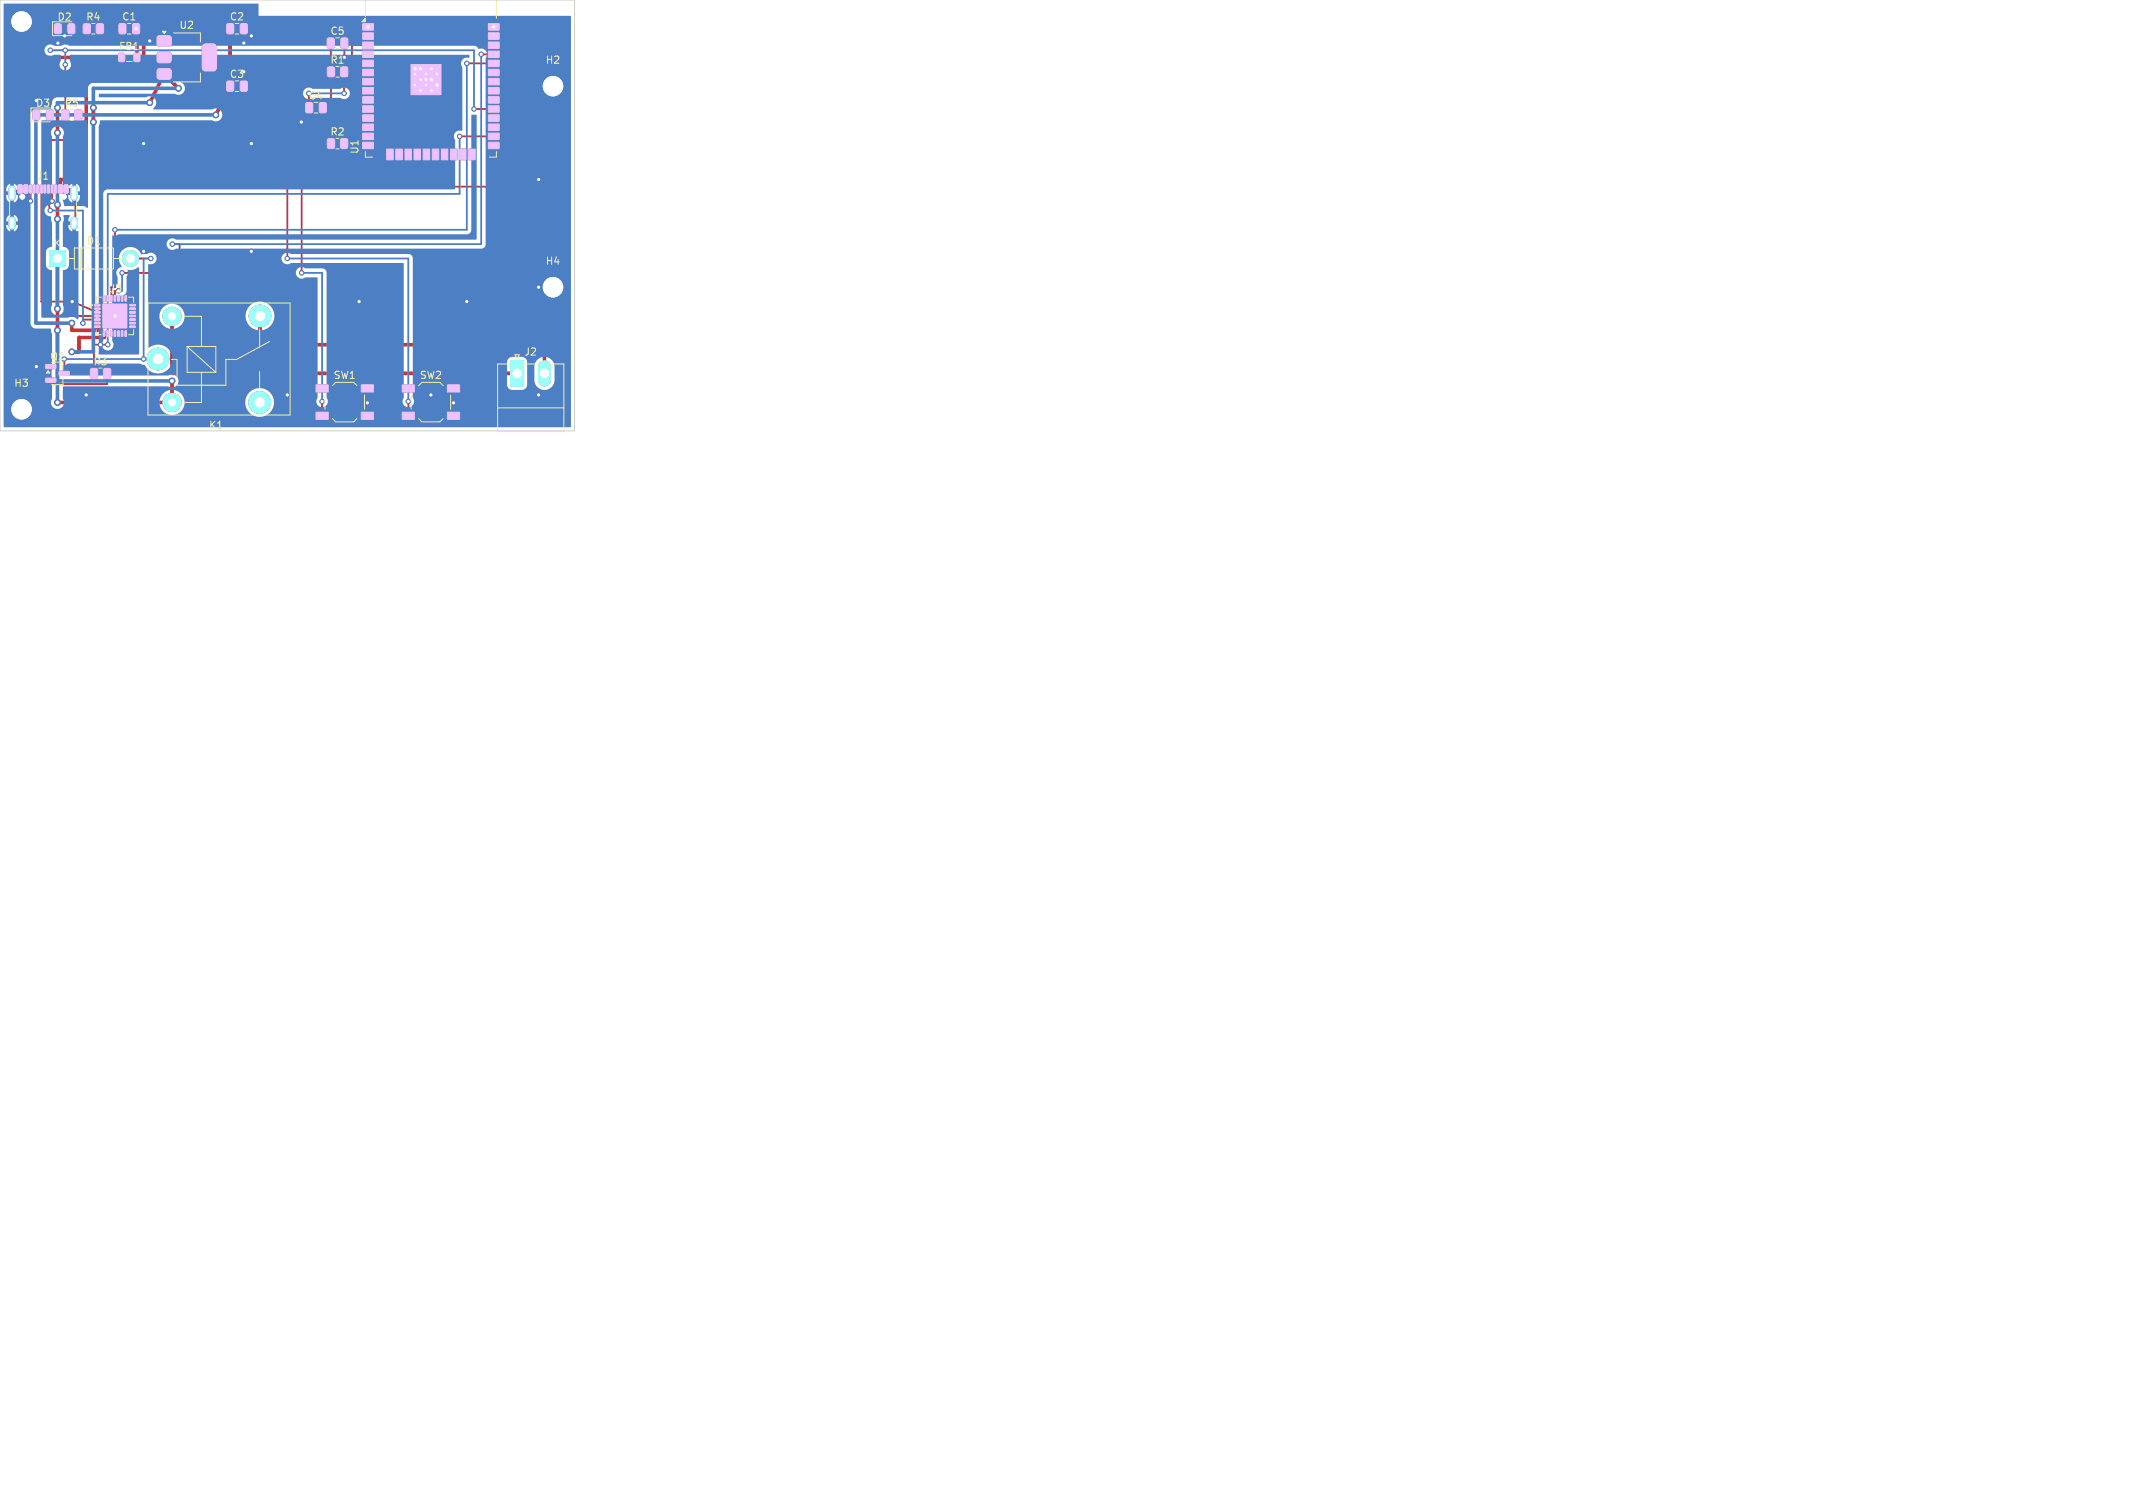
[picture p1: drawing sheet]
<svg xmlns="http://www.w3.org/2000/svg" width="297mm" height="210mm" viewBox="0 0 297 210" stroke-linecap="round" stroke-linejoin="round" font-family="sans-serif">
<defs><g id="words">
<g font-size="1.4" fill="#f2eda1">
<text x="7.9" y="3.1">D2</text>
<text x="11.9" y="3.1">R4</text>
<text x="16.9" y="3">C1</text>
<text x="24.9" y="4.2">U2</text>
<text x="31.9" y="3">C2</text>
<text x="45.9" y="5">C5</text>
<text x="16.5" y="7.2">FB1</text>
<text x="45.9" y="9.1">R1</text>
<text x="75.9" y="9.1">H2</text>
<text x="8.9" y="15.1">R5</text>
<text x="45.9" y="19.1">R2</text>
<text x="50.1" y="21.6" transform="rotate(-90 50.1 21.6)">U1</text>
<text x="5" y="25.2">J1</text>
<text x="7.4" y="34.6">K</text>
<text x="12" y="34.3">D1</text>
<text x="75.9" y="37.1">H4</text>
<text x="6.9" y="50.3">Q1</text>
<text x="12.9" y="51.1">R3</text>
<text x="46.4" y="53">SW1</text>
<text x="58.4" y="53">SW2</text>
<text x="72.9" y="49.7">J2</text>
<text x="1.9" y="54.1">H3</text>
<text x="29" y="59.9">K1</text>
</g>
<g font-size="1.4" fill="#fff">
<text x="31.9" y="11">C3</text>
<text x="4.9" y="15.1">D3</text>
<text x="42.9" y="14">C4</text>
<text x="14.9" y="40.9">U3</text>
</g>
</g></defs>
<g fill="#c83434" stroke="#c83434" stroke-width=".14">
<path d="M6.4 50.8h1.3l.1 .5-.2 .1-1.2-.1-.1-.1z"/>
<path d="M6.4 52.7h1.3l.1 .5-.2 .1-1.2-.1-.1-.1z"/>
<path d="M8.2 51.7h1.4l.1 .5-.2 .1h-1.2l-.1-.1z"/>
<path d="M13.2 42.4h.7v.2h-.7z"/>
<path d="M13.2 42.9h.7v.2h-.7z"/>
<path d="M13.2 43.4h.7v.2h-.7z"/>
<path d="M13.2 43.9h.7v.2h-.7z"/>
<path d="M13.2 44.4h.7v.2h-.7z"/>
<path d="M13.2 44.9h.7v.2h-.7z"/>
<path d="M13.2 45.4h.7v.2h-.7z"/>
<path d="M14.4 46.1h.2v.7h-.2z"/>
<path d="M14.9 46.1h.2v.7h-.2z"/>
<path d="M15.4 46.1h.2v.7h-.2z"/>
<path d="M15.9 46.1h.2v.7h-.2z"/>
<path d="M16.4 46.1h.2v.7h-.2z"/>
<path d="M16.9 46.1h.2v.7h-.2z"/>
<path d="M17.4 46.1h.2v.7h-.2z"/>
<path d="M18.1 45.4h.7v.2h-.7z"/>
<path d="M18.1 44.9h.7v.2h-.7z"/>
<path d="M18.1 44.4h.7v.2h-.7z"/>
<path d="M18.1 43.9h.7v.2h-.7z"/>
<path d="M18.1 43.4h.7v.2h-.7z"/>
<path d="M18.1 42.9h.7v.2h-.7z"/>
<path d="M18.1 42.4h.7v.2h-.7z"/>
<path d="M17.4 41.2h.2v.7h-.2z"/>
<path d="M16.9 41.2h.2v.7h-.2z"/>
<path d="M16.4 41.2h.2v.7h-.2z"/>
<path d="M15.9 41.2h.2v.7h-.2z"/>
<path d="M15.4 41.2h.2v.7h-.2z"/>
<path d="M14.9 41.2h.2v.7h-.2z"/>
<path d="M14.4 41.2h.2v.7h-.2z"/>
<path d="M14.3 42.3h3.4v3.4h-3.4z"/>
<path d="M16.6 7.5l.6-.1 .2 .1v.9l-.2 .2h-.5l-.2-.1z"/>
<path d="M18.7 7.5l.6-.1 .2 .1v.9l-.1 .2h-.6l-.2-.1z"/>
<path d="M31.6 11.3h.7l.2 .1 .1 1.1-.2 .2h-.6l-.2-.1z"/>
<path d="M33.5 11.3h.7l.2 .1v1.1l-.1 .2h-.6l-.2-.1z"/>
<path d="M45.6 9.4l.7-.1 .3 .2v1l-.2 .2h-.6l-.2-.2z"/>
<path d="M47.5 9.4l.7-.1 .2 .2v1l-.1 .2h-.7l-.2-.2z"/>
<path d="M45.6 5.3h.7l.2 .1v1.1l-.1 .2h-.6l-.2-.1z"/>
<path d="M47.5 5.3h.7l.2 .1v1.1l-.1 .2h-.6l-.2-.1z"/>
<path d="M42.6 14.3h.7l.2 .1 .1 1.1-.2 .2h-.6l-.2-.1z"/>
<path d="M44.5 14.3h.7l.2 .1 .1 1.1-.2 .2h-.6l-.2-.1z"/>
<path d="M50.5 3.3h1.5v.9h-1.5z"/>
<path d="M50.5 4.6h1.5v.9h-1.5z"/>
<path d="M50.5 5.8h1.5v.9h-1.5z"/>
<path d="M50.5 7.1h1.5v.9h-1.5z"/>
<path d="M50.5 8.4h1.5v.9h-1.5z"/>
<path d="M50.5 9.7h1.5v.9h-1.5z"/>
<path d="M50.5 10.9h1.5v.9h-1.5z"/>
<path d="M50.5 12.2h1.5v.9h-1.5z"/>
<path d="M50.5 13.5h1.5v.9h-1.5z"/>
<path d="M50.5 14.7h1.5v.9h-1.5z"/>
<path d="M50.5 16h1.5v.9h-1.5z"/>
<path d="M50.5 17.3h1.5v.9h-1.5z"/>
<path d="M50.5 18.5h1.5v.9h-1.5z"/>
<path d="M50.5 19.8h1.5v.9h-1.5z"/>
<path d="M53.8 20.8h.9v1.5h-.9z"/>
<path d="M55.1 20.8h.9v1.5h-.9z"/>
<path d="M56.4 20.8h.9v1.5h-.9z"/>
<path d="M57.6 20.8h1v1.5h-1z"/>
<path d="M58.9 20.8h.9v1.5h-.9z"/>
<path d="M60.2 20.8h.9v1.5h-.9z"/>
<path d="M61.5 20.8h.9v1.5h-.9z"/>
<path d="M62.7 20.8h.9v1.5h-.9z"/>
<path d="M64 20.8h.9v1.5h-.9z"/>
<path d="M65.3 20.8h.9v1.5h-.9z"/>
<path d="M68 19.8h1.5v.9h-1.5z"/>
<path d="M68 18.5h1.5v.9h-1.5z"/>
<path d="M68 17.3h1.5v.9h-1.5z"/>
<path d="M68 16h1.5v.9h-1.5z"/>
<path d="M68 14.7h1.5v.9h-1.5z"/>
<path d="M68 13.5h1.5v.9h-1.5z"/>
<path d="M68 12.2h1.5v.9h-1.5z"/>
<path d="M68 10.9h1.5v.9h-1.5z"/>
<path d="M68 9.7h1.5v.9h-1.5z"/>
<path d="M68 8.4h1.5v.9h-1.5z"/>
<path d="M68 7.1h1.5v.9h-1.5z"/>
<path d="M68 5.8h1.5v.9h-1.5z"/>
<path d="M68 4.6h1.5v.9h-1.5z"/>
<path d="M68 3.3h1.5v.9h-1.5z"/>
<path d="M57.3 9h1v1.1h-1z"/>
<path d="M57.3 10.6h1v1h-1z"/>
<path d="M57.3 12.1h1v1h-1z"/>
<path d="M58.8 9h1v1.1h-1z"/>
<path d="M58.8 10.6h1v1h-1z"/>
<path d="M57.2 9h4.2v4.2h-4.2z"/>
<path d="M58.8 12.1h1v1h-1z"/>
<path d="M60.3 9h1.1v1.1h-1.1z"/>
<path d="M60.3 10.6h1.1v1h-1.1z"/>
<path d="M60.3 12.1h1.1v1h-1.1z"/>
<path d="M12.6 51.4l.7-.1 .3 .2v1l-.2 .2h-.6l-.2-.2z"/>
<path d="M14.5 51.4l.7-.1 .2 .2v1l-.1 .2h-.7l-.2-.2z"/>
<path d="M7 35l.2-.1 1.8 .1 .1 1.9-.1 .1-.2 .1-1.8-.1-.1-1.8z"/>
<path d="M7.6 3.4l.7-.1 .2 .2 .1 1-.2 .2h-.6l-.2-.2z"/>
<path d="M9.5 3.4l.7-.1 .2 .2v1l-.1 .2h-.6l-.2-.2z"/>
<path d="M71.2 50.3l1.4-.1 .3 .2v3.2l-.2 .2h-1.4l-.2-.2v-3.1z"/>
<path d="M4.6 15.4l.7-.1 .2 .2v1l-.1 .2h-.6l-.2-.2z"/>
<path d="M6.5 15.4l.7-.1 .2 .2v1l-.1 .2h-.6l-.2-.2z"/>
<path d="M16.6 3.3h.7l.2 .1v1.1l-.1 .2h-.6l-.2-.1z"/>
<path d="M18.5 3.3h.7l.2 .1 .1 1.1-.2 .2h-.6l-.2-.1z"/>
<path d="M44 53.6h1.7v1h-1.7z"/>
<path d="M50.3 53.6h1.7v1h-1.7z"/>
<path d="M44 57.4h1.7v1h-1.7z"/>
<path d="M50.3 57.4h1.7v1h-1.7z"/>
<path d="M8.6 15.4l.7-.1 .3 .2v1l-.2 .2h-.6l-.2-.2z"/>
<path d="M10.5 15.4l.7-.1 .2 .2v1l-.1 .2h-.6l-.3-.2z"/>
<path d="M45.6 19.4l.7-.1 .3 .2v1l-.2 .2h-.6l-.2-.2z"/>
<path d="M47.5 19.4l.7-.1 .2 .2v1l-.1 .2h-.7l-.2-.2z"/>
<path d="M2.5 25.8l.5-.1 .1 .1v.9l-.1 .2-.5-.1z"/>
<path d="M3.3 25.8l.4-.1 .2 .1v.9l-.1 .2-.5-.1z"/>
<path d="M4.6 25.8h.3l-.1 1.1-.2-.1z"/>
<path d="M5.6 25.8h.3l-.1 1.1-.2-.1z"/>
<path d="M6.1 25.8h.3l-.1 1.1-.2-.1z"/>
<path d="M7.1 25.8h.3l-.1 1.1-.2-.1z"/>
<path d="M8.1 25.8l.5-.1 .1 .1v.9l-.1 .2-.5-.1z"/>
<path d="M8.9 25.8l.4-.1 .2 .1v.9l-.1 .2-.5-.1z"/>
<path d="M7.6 25.8h.3l-.1 1.1-.2-.1z"/>
<path d="M6.6 25.8h.3l-.1 1.1-.2-.1z"/>
<path d="M5.1 25.8h.3l-.1 1.1-.2-.1z"/>
<path d="M4.1 25.8h.3l-.1 1.1-.2-.1z"/>
<path d="M21.9 5.1l.3-.1h1.5l.1 .3v1l-.3 .2-1.5-.1-.2-.3z"/>
<path d="M22 7.3h.2h1.5l.1 .3v1l-.3 .2-1.5-.1-.2-.3 .1-.9z"/>
<path d="M28.3 6.2l.2-.1h1.1l.3 .1 .2 .2 .1 3-.1 .2-.2 .2-1.4 .1-.3-.3-.1-3z"/>
<path d="M21.9 9.7l.3-.1h1.5l.1 .3v1l-.3 .2-1.5-.1-.2-.3z"/>
<path d="M56 53.6h1.7v1h-1.7z"/>
<path d="M62.3 53.6h1.7v1h-1.7z"/>
<path d="M56 57.4h1.7v1h-1.7z"/>
<path d="M62.3 57.4h1.7v1h-1.7z"/>
<path d="M11.6 3.4l.7-.1 .3 .2v1l-.2 .2h-.6l-.2-.2z"/>
<path d="M13.5 3.4l.7-.1 .2 .2v1l-.1 .2h-.7l-.2-.2z"/>
<path d="M31.6 3.3h.7l.2 .1 .1 1.1-.2 .2h-.6l-.2-.1z"/>
<path d="M33.5 3.3h.7l.2 .1v1.1l-.1 .2h-.6l-.2-.1z"/>
<circle cx="57.8" cy="10.3" r=".3"/>
<circle cx="57.8" cy="11.9" r=".3"/>
<circle cx="58.6" cy="9.6" r=".3"/>
<circle cx="58.6" cy="11.1" r=".3"/>
<circle cx="58.6" cy="12.6" r=".3"/>
<circle cx="59.3" cy="10.3" r=".3"/>
<circle cx="59.3" cy="11.9" r=".3"/>
<circle cx="60.1" cy="9.6" r=".3"/>
<circle cx="60.1" cy="11.1" r=".3"/>
<circle cx="60.1" cy="12.6" r=".3"/>
<circle cx="60.8" cy="10.3" r=".3"/>
<circle cx="60.8" cy="11.9" r=".3"/>
<circle cx="22" cy="50" r="1.5"/>
<circle cx="24" cy="56" r="1.25"/>
<circle cx="36.1" cy="56" r="1.5"/>
<circle cx="36.2" cy="44" r="1.5"/>
<circle cx="23.9" cy="44" r="1.25"/>
<circle cx="18.2" cy="36" r="1.1"/>
<circle cx="8.1" cy="6" r=".3"/>
<circle cx="65" cy="42" r=".3"/>
<circle cx="51.3" cy="3.8" r=".3"/>
<circle cx="35" cy="20" r=".3"/>
<circle cx="75" cy="25" r=".3"/>
<circle cx="35" cy="35" r=".3"/>
<circle cx="41.9" cy="17" r=".3"/>
<circle cx="59.3" cy="11.1" r=".3"/>
<circle cx="20" cy="35" r=".3"/>
<circle cx="40" cy="55" r=".3"/>
<circle cx="4.2" cy="28" r=".3"/>
<circle cx="16" cy="44" r=".3"/>
<circle cx="10" cy="42" r=".3"/>
<circle cx="75" cy="55" r=".3"/>
<circle cx="63.2" cy="56.1" r=".3"/>
<circle cx="47.9" cy="8" r=".3"/>
<circle cx="60" cy="55" r=".3"/>
<circle cx="20.8" cy="5.7" r=".3"/>
<circle cx="68.7" cy="3.8" r=".3"/>
<circle cx="51.2" cy="56.1" r=".3"/>
<circle cx="57.8" cy="9.6" r=".3"/>
<circle cx="35" cy="5" r=".3"/>
<circle cx="75" cy="40" r=".3"/>
<circle cx="33.9" cy="6" r=".3"/>
<circle cx="50" cy="42" r=".3"/>
<circle cx="20" cy="20" r=".3"/>
<circle cx="5.1" cy="51" r=".3"/>
<circle cx="33.9" cy="10" r=".3"/>
<circle cx="9" cy="5" r=".3"/>
<circle cx="18.9" cy="4" r=".3"/>
<circle cx="7.2" cy="28" r=".3"/>
<circle cx="10.5" cy="31" r=".3"/>
<circle cx="12" cy="55" r=".3"/>
<circle cx="24.9" cy="12.3" r=".4"/>
<circle cx="8" cy="28.5" r=".4"/>
<circle cx="20.9" cy="14.3" r=".4"/>
<circle cx="8" cy="43" r=".4"/>
<circle cx="24" cy="53" r=".4"/>
<circle cx="8" cy="36" r=".4"/>
<circle cx="8" cy="18.5" r=".4"/>
<circle cx="13" cy="15" r=".4"/>
<circle cx="13" cy="17" r=".4"/>
<circle cx="8" cy="56" r=".4"/>
<circle cx="8" cy="46" r=".4"/>
<circle cx="8" cy="15" r=".4"/>
<circle cx="8" cy="30.5" r=".4"/>
<circle cx="10" cy="49" r=".4"/>
<circle cx="30" cy="16" r=".4"/>
<circle cx="10" cy="45" r=".4"/>
<circle cx="11.5" cy="45" r=".3"/>
<circle cx="7" cy="29.3" r=".3"/>
<circle cx="67" cy="7.6" r=".3"/>
<circle cx="24" cy="34" r=".3"/>
<circle cx="17" cy="38" r=".3"/>
<circle cx="65" cy="8.8" r=".3"/>
<circle cx="16" cy="32" r=".3"/>
<circle cx="56.9" cy="55.9" r=".3"/>
<circle cx="47.9" cy="13" r=".3"/>
<circle cx="40" cy="36" r=".3"/>
<circle cx="42" cy="38" r=".3"/>
<circle cx="44.9" cy="55.9" r=".3"/>
<circle cx="15" cy="48" r=".3"/>
<circle cx="14" cy="48" r=".3"/>
<circle cx="64" cy="19" r=".3"/>
<circle cx="9.1" cy="9" r=".3"/>
<circle cx="7" cy="7" r=".3"/>
<circle cx="9.1" cy="7" r=".3"/>
<circle cx="66" cy="15.2" r=".3"/>
<circle cx="22" cy="50" r=".3"/>
<circle cx="8.9" cy="50" r=".3"/>
<circle cx="20" cy="50" r=".3"/>
<circle cx="21" cy="36" r=".3"/>
</g>
<path d="M75.8 51.1v1.8" fill="none" stroke="#c83434" stroke-width="1.8"/>
<path d="M1.7 26.3v1.1M1.7 30.7v.8M10.3 26.3v1.1M10.3 30.7v.8" fill="none" stroke="#c83434" stroke-width="1"/>
<g fill="none" stroke="#c83434" stroke-width=".25">
<path d="M5.1 14v2M6.9 16v3.5h4v-3.5M7 7h2.1M8.1 4v2M9.1 9v7M9.9 4h2.2M20.8 5.7h2.1M33.9 4v2M33.9 10v2M43 13v2M43 15h-3v21M44.9 15l-3 2"/>
<path d="M46.1 6v14M48 6v2M51.3 6.3h-2.3v3.7h-1.1v3M64 19h4.8M65 8.8h3.8M66 15.2h2.8M67 7.6h1.8M2.8 26.3l-1.1 .6M4.3 26.3v1.7M5.7 26.3v15.7h3.3v2h4.5M6.2 26.3l.8 3M7.3 26.3v1.7"/>
<path d="M10.3 26.9l-1.1-.6h1.3v4.7M16 32v8M18.2 36h2.8M24 34h1v4h-8M68.8 20.3h1.2v5.7h-22v-6h-.1v2h-5.9v16M5.1 51.1h2M8.9 50v2M10 42l3.5 1.5h2.5v.5M13.5 44.5h-2v.5M14.9 52v1.5h-7.8v-.5M15 48h-1.9v4M15.5 40v1.6"/>
<path d="M16 40.5v1.1M20 50h2M44.8 54.1h6.3M44.8 55.9v2h6.3M56.9 54.1h6.2M56.9 55.9v2h6.2"/>
</g>
<g fill="none" stroke="#c83434" stroke-width=".5">
<path d="M8 15v3.5M12 8v17h-3.6v1.3M13 15v2M13.9 4v-2h18.1v10l-2 4M16.9 8h-13.3v18.3M17.1 6v-3.2h2.9v7.5h2.9M19.1 6v2M22.9 10.3l-2.1 4M22.9 10.3l2 2M22.9 8h9.1M32 2.8h14.1v3.2M46.1 4.8h5.2v.2"/>
<path d="M8 28.5v2M8 43v3M10 45v1h3.5v-1M14.5 46.5v.5h-3.5v2h-1M23.9 53.1v3h-15.9M23.9 44.1v7.9h48.1M36.2 44v4h39.6v4M51.1 54.1v2M63.1 54.1v2"/>
</g>
<g fill="#4d7fc4" stroke="#4d7fc4" stroke-width=".14">
<path d="M7 35l.2-.1 1.8 .1 .1 1.9-.1 .1-.2 .1-1.8-.1-.1-1.8z"/>
<path d="M71.2 50.3l1.4-.1 .3 .2v3.2l-.2 .2h-1.4l-.2-.2v-3.1z"/>
<circle cx="57.8" cy="10.3" r=".3"/>
<circle cx="57.8" cy="11.9" r=".3"/>
<circle cx="58.6" cy="9.6" r=".3"/>
<circle cx="58.6" cy="11.1" r=".3"/>
<circle cx="58.6" cy="12.6" r=".3"/>
<circle cx="59.3" cy="10.3" r=".3"/>
<circle cx="59.3" cy="11.9" r=".3"/>
<circle cx="60.1" cy="9.6" r=".3"/>
<circle cx="60.1" cy="11.1" r=".3"/>
<circle cx="60.1" cy="12.6" r=".3"/>
<circle cx="60.8" cy="10.3" r=".3"/>
<circle cx="60.8" cy="11.9" r=".3"/>
<circle cx="22" cy="50" r="1.5"/>
<circle cx="24" cy="56" r="1.25"/>
<circle cx="36.1" cy="56" r="1.5"/>
<circle cx="36.2" cy="44" r="1.5"/>
<circle cx="23.9" cy="44" r="1.25"/>
<circle cx="18.2" cy="36" r="1.1"/>
<circle cx="8.1" cy="6" r=".3"/>
<circle cx="65" cy="42" r=".3"/>
<circle cx="51.3" cy="3.8" r=".3"/>
<circle cx="35" cy="20" r=".3"/>
<circle cx="75" cy="25" r=".3"/>
<circle cx="35" cy="35" r=".3"/>
<circle cx="41.9" cy="17" r=".3"/>
<circle cx="59.3" cy="11.1" r=".3"/>
<circle cx="20" cy="35" r=".3"/>
<circle cx="40" cy="55" r=".3"/>
<circle cx="4.2" cy="28" r=".3"/>
<circle cx="16" cy="44" r=".3"/>
<circle cx="10" cy="42" r=".3"/>
<circle cx="75" cy="55" r=".3"/>
<circle cx="63.2" cy="56.1" r=".3"/>
<circle cx="47.9" cy="8" r=".3"/>
<circle cx="60" cy="55" r=".3"/>
<circle cx="20.8" cy="5.7" r=".3"/>
<circle cx="68.7" cy="3.8" r=".3"/>
<circle cx="51.2" cy="56.1" r=".3"/>
<circle cx="57.8" cy="9.6" r=".3"/>
<circle cx="35" cy="5" r=".3"/>
<circle cx="75" cy="40" r=".3"/>
<circle cx="33.9" cy="6" r=".3"/>
<circle cx="50" cy="42" r=".3"/>
<circle cx="20" cy="20" r=".3"/>
<circle cx="5.1" cy="51" r=".3"/>
<circle cx="33.9" cy="10" r=".3"/>
<circle cx="9" cy="5" r=".3"/>
<circle cx="18.9" cy="4" r=".3"/>
<circle cx="7.2" cy="28" r=".3"/>
<circle cx="10.5" cy="31" r=".3"/>
<circle cx="12" cy="55" r=".3"/>
<circle cx="24.9" cy="12.3" r=".4"/>
<circle cx="8" cy="28.5" r=".4"/>
<circle cx="20.9" cy="14.3" r=".4"/>
<circle cx="8" cy="43" r=".4"/>
<circle cx="24" cy="53" r=".4"/>
<circle cx="8" cy="36" r=".4"/>
<circle cx="8" cy="18.5" r=".4"/>
<circle cx="13" cy="15" r=".4"/>
<circle cx="13" cy="17" r=".4"/>
<circle cx="8" cy="56" r=".4"/>
<circle cx="8" cy="46" r=".4"/>
<circle cx="8" cy="15" r=".4"/>
<circle cx="8" cy="30.5" r=".4"/>
<circle cx="10" cy="49" r=".4"/>
<circle cx="30" cy="16" r=".4"/>
<circle cx="10" cy="45" r=".4"/>
<circle cx="11.5" cy="45" r=".3"/>
<circle cx="7" cy="29.3" r=".3"/>
<circle cx="67" cy="7.6" r=".3"/>
<circle cx="24" cy="34" r=".3"/>
<circle cx="17" cy="38" r=".3"/>
<circle cx="65" cy="8.8" r=".3"/>
<circle cx="16" cy="32" r=".3"/>
<circle cx="56.9" cy="55.9" r=".3"/>
<circle cx="47.9" cy="13" r=".3"/>
<circle cx="40" cy="36" r=".3"/>
<circle cx="42" cy="38" r=".3"/>
<circle cx="44.9" cy="55.9" r=".3"/>
<circle cx="15" cy="48" r=".3"/>
<circle cx="14" cy="48" r=".3"/>
<circle cx="64" cy="19" r=".3"/>
<circle cx="9.1" cy="9" r=".3"/>
<circle cx="7" cy="7" r=".3"/>
<circle cx="9.1" cy="7" r=".3"/>
<circle cx="66" cy="15.2" r=".3"/>
<circle cx="22" cy="50" r=".3"/>
<circle cx="8.9" cy="50" r=".3"/>
<circle cx="20" cy="50" r=".3"/>
<circle cx="21" cy="36" r=".3"/>
</g>
<path d="M75.8 51.1v1.8" fill="none" stroke="#4d7fc4" stroke-width="1.8"/>
<path d="M1.7 26.3v1.1M1.7 30.7v.8M10.3 26.3v1.1M10.3 30.7v.8" fill="none" stroke="#4d7fc4" stroke-width="1"/>
<path d="M8 18.5v10M13 17v32h-3M20.8 14.3h-12.8v.7M24.9 12.3h-11.9v2.7M30 16h-25v29h5M8 30.5v12.5M8 46v10.1M8 53.1h15.9" fill="none" stroke="#4d7fc4" stroke-width=".5"/>
<path d="M7 7h59v8.2M9.1 7v2M43 13h4.9M64 19v8h-49v21M65 8.8v23.2h-49M67 7.6v26.4h-43M7 29.3h4.5v15.7M17 38v2.5M21 36h-1v14M40 36h16.9v19.9M42 38h2.8v17.9M8.9 50h13.1" fill="none" stroke="#4d7fc4" stroke-width=".25"/>
<g fill="#4d7fc4">
<path d="M5.8 16.8h6.2h.1l.1 .7v11.4l-.1 .1-.5-.3h-2.6l-.2-.7v-1.7h.7v.3h.5v.5h-.5v.4l.2 .5 .4 .2v-.6a.3 .3 0 0 0 .5 0v.6l.4-.4 .1-.7h-.5v-.5h.5v-.3l-.2-.5-.3-.2v.6a.3 .3 0 0 0-.5 0v-.6l-.4 .2-.2 .5h-.7v-7.3a.92 .92 0 0 0-.8-1.4 .92 .92 0 0 0-.8 1.4v9l-.1 .5a.84 .84 0 0 0-.9 .8 .84 .84 0 0 0 .9 .8l.1 .9v3.3v.1a.77 .77 0 0 0-.8 .7v1.8a.89 .89 0 0 0 .8 .8v4.8a.92 .92 0 0 0 .8 1.4 .92 .92 0 0 0 .8-1.4v-4.8v-.1a.77 .77 0 0 0 .8-.7v-1.8a.95 .95 0 0 0-.8-.8v-3.3a1.28 1.28 0 0 0 0-1l.8-.1a.31 .31 0 0 1 0 .5l-.1 .4h.5v.5h-.5l.1 .4 .1 .3 .4 .2v-.6a.3 .3 0 0 0 .5 0v.6l.2-.1 .1 .2v12.1v.1l-.2-.1a.94 .94 0 0 0-1.2-.2h-3.6l-.1-.1z"/>
<path d="M.5 .6l35.4-.1 .1 .1v1.6h43.4l.1 .1v57.1l-.1 .1h-78.8l-.1-.1v-14.3h3.7l.2 .4 .4 .2 2.3 .1 .1 .7v9a.91 .91 0 0 0 .6 1.4 .91 .91 0 0 0 1.1-1h13.3v.3a1.75 1.75 0 0 0 1.9 1.6 1.75 1.75 0 0 0 1.6-1.9h8.4v.3a2 2 0 0 0 3.1 1.6 2 2 0 0 0 0-3.5 2 2 0 0 0-3.1 1.6h-8.4v-.2a1.75 1.75 0 0 0-1.9-1.4 1.75 1.75 0 0 0-1.6 1.6h-13.3l-.1-.4v-1.6l.1-.1h14.6a.91 .91 0 0 0 1.4-.8 .91 .91 0 0 0-1.5-.7h-14.5l-.1-.1v-1.3l.7-.3h10l.7 .2a2.01 2.01 0 0 0 2.8 1 2.01 2.01 0 0 0 .7-2.9 2.01 2.01 0 0 0-2.9-.5l-.2-.1v-4.4h1.6v.3a1.75 1.75 0 0 0 1.9 1.6 1.75 1.75 0 0 0 1.6-1.9h8.5v.2a2 2 0 0 0 3 1.6 2 2 0 0 0 0-3.4 2 2 0 0 0-3 1.6h-8.5v-.1a1.75 1.75 0 0 0-1.8-1.5 1.75 1.75 0 0 0-1.7 1.6h-1.6v-6h20.6v.2a.83 .83 0 0 0 1.3 .5h1.6l.1 .1v16.7a.81 .81 0 0 0 .1 1.1 .81 .81 0 0 0 1.1 0 .81 .81 0 0 0 .1-1.1v-17.5l-.2-.3-.4-.2h-2.4a.8 .8 0 0 0-1.3 .5h-20.6l.1-1.1a.84 .84 0 0 0 1.1-.9h17.4v.2a.83 .83 0 0 0 1.3 .5h15.6l.1 .1v18.7a.81 .81 0 0 0 .1 1.1 .81 .81 0 0 0 1.1 0 .81 .81 0 0 0 .1-1.1v-5h13.1v3.2l.3 .5 .4 .2h1.4l.5-.3 .2-.4v-2.6h1v2a1.41 1.41 0 0 0 1.4 1.3 1.41 1.41 0 0 0 1.4-1.3v-2.2a1.41 1.41 0 0 0-1.5-1.1 1.41 1.41 0 0 0-1.3 1.3h-1v-.6a.74 .74 0 0 0-.7-.7l-1.7 .1-.2 .2-.2 .4h-13.1v-14.5l-.3-.4-.3-.1h-16.4a.83 .83 0 0 0-1.3 .5h-17.4v-.1a.83 .83 0 0 0-1.3-.4h-.8a1.64 1.64 0 0 0-2.4-.8 1.64 1.64 0 0 0-.4 2.5v.1a.83 .83 0 0 0-.5 1.3v1.2l-.7 .4-.1-.1v-7.1l.1-.1h.4l.4-.2h48.6h.2l.2-.2 .1-.3v-16l.2-.1h.6v17.3l-.1 .1h-41.8a.81 .81 0 0 0-1.1 .1 .81 .81 0 0 0 0 1.1 .81 .81 0 0 0 1.1 0h42.6h.2l.3-.3v-.2v-26.1a.85 .85 0 0 0 0-1 .85 .85 0 0 0-1-.2l-.2-.3-.3-.1h-56.5a.91 .91 0 0 0-1.1 0h-1a.81 .81 0 0 0-1.1 .1 .81 .81 0 0 0 0 1.1 .81 .81 0 0 0 1.1 0h.9v.9a.81 .81 0 0 0 .2 1.1 .81 .81 0 0 0 1.1 0 .81 .81 0 0 0 0-1.1v-.8l.1-.1h55.5l.1 .1v.2l-.2 .2a.82 .82 0 0 0-.9 .3 .82 .82 0 0 0 .1 1v8.7l-.2 .1a.82 .82 0 0 0-.9 .4 .82 .82 0 0 0 .1 .9v6.8l-.1 .1h-48.4h-.2l-.2 .2-.1 .3v20.6a.81 .81 0 0 0 .1 1.1 .81 .81 0 0 0 1.1 0 .81 .81 0 0 0 0-1.1v-6.5l.1-.1 .2 .1a.99 .99 0 0 0 1.3 .1l.3-.2 .1-.3v-2.1l.2-.3v-.5v-.1a2.3 2.3 0 0 0 1.5-.4l.1 12.1-5.6 .1v-31.9l.1-.7h.1h15.5a.92 .92 0 0 0 1.5-.8 .92 .92 0 0 0-1.5-.8h-8l-.2-.1a.93 .93 0 0 0 .3-1.3 .93 .93 0 0 0-1.3-.3h-6.4h-.1v-.3l.1-.1h10.5a.89 .89 0 0 0 1.1-.2h16.7v.2a.83 .83 0 0 0 1.3 .5h3.9a.81 .81 0 0 0 1.1-.1 .81 .81 0 0 0 0-1.1 .81 .81 0 0 0-1.1 0h-3.9a.8 .8 0 0 0-1.3 .5h-16.7a.91 .91 0 0 0 0-1.2 .91 .91 0 0 0-1.2-.2h-11.4l-.4 .2-.2 .4-.1 1.4-4.4 .1a.98 .98 0 0 0-.6 1l-.1 .6-2.3 .1-.4 .2-.2 .4v29.2h-3.7v-14.5h.4v.2h.5v.5h-.5v.3l.2 .4 .3 .2v-.6a.3 .3 0 0 0 .5 0v.6l.5-.3 .1-.6h-.5v-.5h.5v-.2l-.2-.4-.4-.3v.6a.3 .3 0 0 0-.5 0v-.6l-.3 .3-.2 .4h-.4v-4.3h.4v.3h.5v.5h-.5v.4l.2 .5 .3 .2v-.6a.3 .3 0 0 0 .5 0v.6l.5-.4 .1-.7h-.5v-.5h.5v-.3l-.2-.5-.4-.2v.6a.3 .3 0 0 0-.5 0v-.6l-.3 .2-.2 .5h-.4z"/>
</g>
<g fill="#efc1ff" stroke="#efc1ff" stroke-width=".14">
<path d="M6.4 50.8h1.3l.1 .5-.2 .1-1.2-.1-.1-.1z"/>
<path d="M6.4 52.7h1.3l.1 .5-.2 .1-1.2-.1-.1-.1z"/>
<path d="M8.2 51.7h1.4l.1 .5-.2 .1h-1.2l-.1-.1z"/>
<path d="M13.2 42.4h.7v.2h-.7z"/>
<path d="M13.2 42.9h.7v.2h-.7z"/>
<path d="M13.2 43.4h.7v.2h-.7z"/>
<path d="M13.2 43.9h.7v.2h-.7z"/>
<path d="M13.2 44.4h.7v.2h-.7z"/>
<path d="M13.2 44.9h.7v.2h-.7z"/>
<path d="M13.2 45.4h.7v.2h-.7z"/>
<path d="M14.4 46.1h.2v.7h-.2z"/>
<path d="M14.9 46.1h.2v.7h-.2z"/>
<path d="M15.4 46.1h.2v.7h-.2z"/>
<path d="M15.9 46.1h.2v.7h-.2z"/>
<path d="M16.4 46.1h.2v.7h-.2z"/>
<path d="M16.9 46.1h.2v.7h-.2z"/>
<path d="M17.4 46.1h.2v.7h-.2z"/>
<path d="M18.1 45.4h.7v.2h-.7z"/>
<path d="M18.1 44.9h.7v.2h-.7z"/>
<path d="M18.1 44.4h.7v.2h-.7z"/>
<path d="M18.1 43.9h.7v.2h-.7z"/>
<path d="M18.1 43.4h.7v.2h-.7z"/>
<path d="M18.1 42.9h.7v.2h-.7z"/>
<path d="M18.1 42.4h.7v.2h-.7z"/>
<path d="M17.4 41.2h.2v.7h-.2z"/>
<path d="M16.9 41.2h.2v.7h-.2z"/>
<path d="M16.4 41.2h.2v.7h-.2z"/>
<path d="M15.9 41.2h.2v.7h-.2z"/>
<path d="M15.4 41.2h.2v.7h-.2z"/>
<path d="M14.9 41.2h.2v.7h-.2z"/>
<path d="M14.4 41.2h.2v.7h-.2z"/>
<path d="M14.3 42.3h3.4v3.4h-3.4z"/>
<path d="M16.6 7.5l.6-.1 .2 .1v.9l-.2 .2h-.5l-.2-.1z"/>
<path d="M18.7 7.5l.6-.1 .2 .1v.9l-.1 .2h-.6l-.2-.1z"/>
<path d="M31.6 11.3h.7l.2 .1 .1 1.1-.2 .2h-.6l-.2-.1z"/>
<path d="M33.5 11.3h.7l.2 .1v1.1l-.1 .2h-.6l-.2-.1z"/>
<path d="M45.6 9.4l.7-.1 .3 .2v1l-.2 .2h-.6l-.2-.2z"/>
<path d="M47.5 9.4l.7-.1 .2 .2v1l-.1 .2h-.7l-.2-.2z"/>
<path d="M45.6 5.3h.7l.2 .1v1.1l-.1 .2h-.6l-.2-.1z"/>
<path d="M47.5 5.3h.7l.2 .1v1.1l-.1 .2h-.6l-.2-.1z"/>
<path d="M42.6 14.3h.7l.2 .1 .1 1.1-.2 .2h-.6l-.2-.1z"/>
<path d="M44.5 14.3h.7l.2 .1 .1 1.1-.2 .2h-.6l-.2-.1z"/>
<path d="M50.5 3.3h1.5v.9h-1.5z"/>
<path d="M50.5 4.6h1.5v.9h-1.5z"/>
<path d="M50.5 5.8h1.5v.9h-1.5z"/>
<path d="M50.5 7.1h1.5v.9h-1.5z"/>
<path d="M50.5 8.4h1.5v.9h-1.5z"/>
<path d="M50.5 9.7h1.5v.9h-1.5z"/>
<path d="M50.5 10.9h1.5v.9h-1.5z"/>
<path d="M50.5 12.2h1.5v.9h-1.5z"/>
<path d="M50.5 13.5h1.5v.9h-1.5z"/>
<path d="M50.5 14.7h1.5v.9h-1.5z"/>
<path d="M50.5 16h1.5v.9h-1.5z"/>
<path d="M50.5 17.3h1.5v.9h-1.5z"/>
<path d="M50.5 18.5h1.5v.9h-1.5z"/>
<path d="M50.5 19.8h1.5v.9h-1.5z"/>
<path d="M53.8 20.8h.9v1.5h-.9z"/>
<path d="M55.1 20.8h.9v1.5h-.9z"/>
<path d="M56.4 20.8h.9v1.5h-.9z"/>
<path d="M57.6 20.8h1v1.5h-1z"/>
<path d="M58.9 20.8h.9v1.5h-.9z"/>
<path d="M60.2 20.8h.9v1.5h-.9z"/>
<path d="M61.5 20.8h.9v1.5h-.9z"/>
<path d="M62.7 20.8h.9v1.5h-.9z"/>
<path d="M64 20.8h.9v1.5h-.9z"/>
<path d="M65.3 20.8h.9v1.5h-.9z"/>
<path d="M68 19.8h1.5v.9h-1.5z"/>
<path d="M68 18.5h1.5v.9h-1.5z"/>
<path d="M68 17.3h1.5v.9h-1.5z"/>
<path d="M68 16h1.5v.9h-1.5z"/>
<path d="M68 14.7h1.5v.9h-1.5z"/>
<path d="M68 13.5h1.5v.9h-1.5z"/>
<path d="M68 12.2h1.5v.9h-1.5z"/>
<path d="M68 10.9h1.5v.9h-1.5z"/>
<path d="M68 9.7h1.5v.9h-1.5z"/>
<path d="M68 8.4h1.5v.9h-1.5z"/>
<path d="M68 7.1h1.5v.9h-1.5z"/>
<path d="M68 5.8h1.5v.9h-1.5z"/>
<path d="M68 4.6h1.5v.9h-1.5z"/>
<path d="M68 3.3h1.5v.9h-1.5z"/>
<path d="M57.2 9h4.2v4.2h-4.2z"/>
<path d="M12.6 51.4l.7-.1 .3 .2v1l-.2 .2h-.6l-.2-.2z"/>
<path d="M14.5 51.4l.7-.1 .2 .2v1l-.1 .2h-.7l-.2-.2z"/>
<path d="M7 35l.2-.1 1.8 .1 .1 1.9-.1 .1-.2 .1-1.8-.1-.1-1.8z"/>
<path d="M7.6 3.4l.7-.1 .2 .2 .1 1-.2 .2h-.6l-.2-.2z"/>
<path d="M9.5 3.4l.7-.1 .2 .2v1l-.1 .2h-.6l-.2-.2z"/>
<path d="M71.2 50.3l1.4-.1 .3 .2v3.2l-.2 .2h-1.4l-.2-.2v-3.1z"/>
<path d="M4.6 15.4l.7-.1 .2 .2v1l-.1 .2h-.6l-.2-.2z"/>
<path d="M6.5 15.4l.7-.1 .2 .2v1l-.1 .2h-.6l-.2-.2z"/>
<path d="M16.6 3.3h.7l.2 .1v1.1l-.1 .2h-.6l-.2-.1z"/>
<path d="M18.5 3.3h.7l.2 .1 .1 1.1-.2 .2h-.6l-.2-.1z"/>
<path d="M44 53.6h1.7v1h-1.7z"/>
<path d="M50.3 53.6h1.7v1h-1.7z"/>
<path d="M44 57.4h1.7v1h-1.7z"/>
<path d="M50.3 57.4h1.7v1h-1.7z"/>
<path d="M8.6 15.4l.7-.1 .3 .2v1l-.2 .2h-.6l-.2-.2z"/>
<path d="M10.5 15.4l.7-.1 .2 .2v1l-.1 .2h-.6l-.3-.2z"/>
<path d="M45.6 19.4l.7-.1 .3 .2v1l-.2 .2h-.6l-.2-.2z"/>
<path d="M47.5 19.4l.7-.1 .2 .2v1l-.1 .2h-.7l-.2-.2z"/>
<path d="M2.5 25.8l.5-.1 .1 .1v.9l-.1 .2-.5-.1z"/>
<path d="M3.3 25.8l.4-.1 .2 .1v.9l-.1 .2-.5-.1z"/>
<path d="M4.6 25.8h.3l-.1 1.1-.2-.1z"/>
<path d="M5.6 25.8h.3l-.1 1.1-.2-.1z"/>
<path d="M6.1 25.8h.3l-.1 1.1-.2-.1z"/>
<path d="M7.1 25.8h.3l-.1 1.1-.2-.1z"/>
<path d="M8.1 25.8l.5-.1 .1 .1v.9l-.1 .2-.5-.1z"/>
<path d="M8.9 25.8l.4-.1 .2 .1v.9l-.1 .2-.5-.1z"/>
<path d="M7.6 25.8h.3l-.1 1.1-.2-.1z"/>
<path d="M6.6 25.8h.3l-.1 1.1-.2-.1z"/>
<path d="M5.1 25.8h.3l-.1 1.1-.2-.1z"/>
<path d="M4.1 25.8h.3l-.1 1.1-.2-.1z"/>
<path d="M21.9 5.1l.3-.1h1.5l.1 .3v1l-.3 .2-1.5-.1-.2-.3z"/>
<path d="M22 7.3h.2h1.5l.1 .3v1l-.3 .2-1.5-.1-.2-.3 .1-.9z"/>
<path d="M28.3 6.2l.2-.1h1.1l.3 .1 .2 .2 .1 3-.1 .2-.2 .2-1.4 .1-.3-.3-.1-3z"/>
<path d="M21.9 9.7l.3-.1h1.5l.1 .3v1l-.3 .2-1.5-.1-.2-.3z"/>
<path d="M56 53.6h1.7v1h-1.7z"/>
<path d="M62.3 53.6h1.7v1h-1.7z"/>
<path d="M56 57.4h1.7v1h-1.7z"/>
<path d="M62.3 57.4h1.7v1h-1.7z"/>
<path d="M11.6 3.4l.7-.1 .3 .2v1l-.2 .2h-.6l-.2-.2z"/>
<path d="M13.5 3.4l.7-.1 .2 .2v1l-.1 .2h-.7l-.2-.2z"/>
<path d="M31.6 3.3h.7l.2 .1 .1 1.1-.2 .2h-.6l-.2-.1z"/>
<path d="M33.5 3.3h.7l.2 .1v1.1l-.1 .2h-.6l-.2-.1z"/>
<circle cx="77" cy="12" r="1.35"/>
<circle cx="77" cy="40" r="1.35"/>
<circle cx="57.8" cy="10.3" r=".3"/>
<circle cx="57.8" cy="11.9" r=".3"/>
<circle cx="58.6" cy="9.6" r=".3"/>
<circle cx="58.6" cy="11.1" r=".3"/>
<circle cx="58.6" cy="12.6" r=".3"/>
<circle cx="59.3" cy="10.3" r=".3"/>
<circle cx="59.3" cy="11.9" r=".3"/>
<circle cx="60.1" cy="9.6" r=".3"/>
<circle cx="60.1" cy="11.1" r=".3"/>
<circle cx="60.1" cy="12.6" r=".3"/>
<circle cx="60.8" cy="10.3" r=".3"/>
<circle cx="60.8" cy="11.9" r=".3"/>
<circle cx="22" cy="50" r="1.5"/>
<circle cx="24" cy="56" r="1.25"/>
<circle cx="36.1" cy="56" r="1.5"/>
<circle cx="36.2" cy="44" r="1.5"/>
<circle cx="23.9" cy="44" r="1.25"/>
<circle cx="18.2" cy="36" r="1.1"/>
<circle cx="3.1" cy="27.4" r=".32"/>
<circle cx="8.9" cy="27.4" r=".32"/>
<circle cx="3" cy="57" r="1.35"/>
<circle cx="3" cy="3" r="1.35"/>
</g>
<path d="M75.8 51.1v1.8" fill="none" stroke="#efc1ff" stroke-width="1.8"/>
<path d="M1.7 26.3v1.1M1.7 30.7v.8M10.3 26.3v1.1M10.3 30.7v.8" fill="none" stroke="#efc1ff" stroke-width="1"/>
<g fill="#9afff8" stroke="#9afff8" stroke-width=".14">
<path d="M7 35l.2-.1 1.8 .1 .1 1.9-.1 .1-.2 .1-1.8-.1-.1-1.8z"/>
<path d="M71.2 50.3l1.4-.1 .3 .2v3.2l-.2 .2h-1.4l-.2-.2v-3.1z"/>
<circle cx="77" cy="12" r="1.35"/>
<circle cx="77" cy="40" r="1.35"/>
<circle cx="22" cy="50" r="1.5"/>
<circle cx="24" cy="56" r="1.25"/>
<circle cx="36.1" cy="56" r="1.5"/>
<circle cx="36.2" cy="44" r="1.5"/>
<circle cx="23.9" cy="44" r="1.25"/>
<circle cx="18.2" cy="36" r="1.1"/>
<circle cx="3.1" cy="27.4" r=".32"/>
<circle cx="8.9" cy="27.4" r=".32"/>
<circle cx="3" cy="57" r="1.35"/>
<circle cx="3" cy="3" r="1.35"/>
</g>
<path d="M75.8 51.1v1.8" fill="none" stroke="#9afff8" stroke-width="1.8"/>
<path d="M1.7 26.3v1.1M1.7 30.7v.8M10.3 26.3v1.1M10.3 30.7v.8" fill="none" stroke="#9afff8" stroke-width="1"/>
<g fill="none" stroke="#f2eda1" stroke-width=".14">
<path d="M50.9 0v2.3M69.1 0v2.6M7 15h-2.7v2h2.7M9.8 16.7h.4M10 3h-2.7v2h2.7M12.8 4.7h.4M17.6 8.6h.8M17.7 4.7h.6M24.1 4.6h3.8v1.3M27.9 10.2v1.2h-3.8M32.7 12.7h.6M32.7 4.7h.6"/>
<path d="M43.7 15.7h.6M46.7 6.7h.6M46.8 10.7h.4M1.3 28.2v1.7M9.3 36h1.1M10.4 34.5h5.4v3h-5.4zM10.7 28.2v1.7M11.1 34.5v3M11.3 34.5v3M11.4 34.5v3M15.8 36h1M46.8 20.7h.4"/>
<path d="M50.9 21.1v.8h1M69.1 21.1v.8h-1M7.2 51.6v.8M8.8 52.6v1l-1.6-.1M8.8 50.4v1M13.4 45.9v.7h.7M13.8 52.7h.4M14.1 41.4h-.7v.7M17.9 41.4h.7v.7M18.6 45.9v.7h-.7M20.6 48.8v-6.6h19.8v15.6h-19.8v-6.6M25.5 44.1h2.5v4.2"/>
<path d="M26 48.3h4.1v3.6M26 48.3v3.6h4.1M26 48.3l4.1 3.6M28 51.9v4.2h-2.5M36.1 45.8v2.5M36.1 51.8v2.4M37.6 47.6l-4.6 2.5h-1.6v3.6h-6.7v-3.6h-.9M45.3 55v2M46.3 53.7l.4-.4h2.5l.5 .4M46.3 58.3l.4 .5h2.5l.5-.5M50.7 55v2M57.2 55v2"/>
<path d="M58.3 53.7l.5-.4h2.5l.4 .4M58.3 58.3l.5 .5h2.5l.4-.5M62.7 55v2M69.3 56.8h9.2M70.9 50.7h-1.6v9.4h9.2v-9.4h-1.6M71.7 49.4h.6l-.3 .6zM73 50.7h1.8"/>
</g>
<g fill="#f2eda1" stroke="#f2eda1" stroke-width=".14">
<path d="M6.7 51.6l.2 .4h-.4z"/>
<path d="M12.6 42.3l.3 .2-.3 .2z"/>
<path d="M50.9 2.5v.5h-.5z"/>
<path d="M22.6 4.4h.5l-.2 .3z"/>
</g>
<path d="M0 0h80v60h-80z" fill="none" stroke="#d0d2cd" stroke-width=".15"/>
<g fill="#fff" stroke="#fff" stroke-width=".14">
<circle cx="8.1" cy="6" r=".15"/>
<circle cx="65" cy="42" r=".15"/>
<circle cx="51.2" cy="3.7" r=".15"/>
<circle cx="35" cy="20" r=".15"/>
<circle cx="75" cy="25" r=".15"/>
<circle cx="35" cy="35" r=".15"/>
<circle cx="41.9" cy="17" r=".15"/>
<circle cx="59.3" cy="11.1" r=".15"/>
<circle cx="20" cy="35" r=".15"/>
<circle cx="40" cy="55" r=".15"/>
<circle cx="4.2" cy="28" r=".15"/>
<circle cx="16" cy="44" r=".15"/>
<circle cx="10" cy="42" r=".15"/>
<circle cx="75" cy="55" r=".15"/>
<circle cx="63.1" cy="56.1" r=".15"/>
<circle cx="47.9" cy="8" r=".15"/>
<circle cx="60" cy="55" r=".15"/>
<circle cx="20.9" cy="5.7" r=".15"/>
<circle cx="68.8" cy="3.7" r=".15"/>
<circle cx="51.1" cy="56.1" r=".15"/>
<circle cx="57.8" cy="9.6" r=".15"/>
<circle cx="35" cy="5" r=".15"/>
<circle cx="58.6" cy="9.6" r=".15"/>
<circle cx="60.8" cy="11.9" r=".15"/>
<circle cx="75" cy="40" r=".15"/>
<circle cx="34" cy="6" r=".15"/>
<circle cx="50" cy="42" r=".15"/>
<circle cx="20" cy="20" r=".15"/>
<circle cx="5.1" cy="51.1" r=".15"/>
<circle cx="9" cy="5" r=".15"/>
<circle cx="19" cy="4" r=".15"/>
<circle cx="60.1" cy="11.1" r=".15"/>
<circle cx="7.2" cy="28" r=".15"/>
<circle cx="10.5" cy="31" r=".15"/>
<circle cx="12" cy="55" r=".15"/>
<circle cx="24.8" cy="12.3" r=".2"/>
<circle cx="8" cy="28.5" r=".2"/>
<circle cx="20.8" cy="14.3" r=".2"/>
<circle cx="8" cy="43" r=".2"/>
<circle cx="23.9" cy="53.1" r=".2"/>
<circle cx="8" cy="36" r=".2"/>
<circle cx="8" cy="18.5" r=".2"/>
<circle cx="13" cy="15" r=".2"/>
<circle cx="13" cy="17" r=".2"/>
<circle cx="8" cy="56.1" r=".2"/>
<circle cx="8" cy="46" r=".2"/>
<circle cx="8" cy="15" r=".2"/>
<circle cx="8" cy="30.5" r=".2"/>
<circle cx="10" cy="49" r=".2"/>
<circle cx="30.1" cy="16" r=".2"/>
<circle cx="10" cy="45" r=".2"/>
<circle cx="11.5" cy="45" r=".15"/>
<circle cx="7" cy="29.3" r=".15"/>
<circle cx="67" cy="7.6" r=".15"/>
<circle cx="24" cy="34" r=".15"/>
<circle cx="17" cy="38" r=".15"/>
<circle cx="65" cy="8.8" r=".15"/>
<circle cx="16" cy="32" r=".15"/>
<circle cx="56.8" cy="55.9" r=".15"/>
<circle cx="47.9" cy="13" r=".15"/>
<circle cx="40" cy="36" r=".15"/>
<circle cx="42" cy="38" r=".15"/>
<circle cx="44.8" cy="55.9" r=".15"/>
<circle cx="15" cy="48" r=".15"/>
<circle cx="14" cy="48" r=".15"/>
<circle cx="64" cy="19" r=".15"/>
<circle cx="9.1" cy="9" r=".15"/>
<circle cx="7" cy="7" r=".15"/>
<circle cx="9.1" cy="7" r=".15"/>
<circle cx="66" cy="15.2" r=".15"/>
<circle cx="22" cy="50" r=".15"/>
<circle cx="8.9" cy="50" r=".15"/>
<circle cx="20" cy="50" r=".15"/>
<circle cx="21" cy="36" r=".15"/>
<circle cx="77" cy="12" r="1.35"/>
<circle cx="77" cy="40" r="1.35"/>
<circle cx="57.8" cy="10.3" r=".1"/>
<circle cx="57.8" cy="11.9" r=".1"/>
<circle cx="58.6" cy="9.6" r=".1"/>
<circle cx="58.6" cy="11.1" r=".1"/>
<circle cx="58.6" cy="12.6" r=".1"/>
<circle cx="59.3" cy="10.3" r=".1"/>
<circle cx="59.3" cy="11.9" r=".1"/>
<circle cx="60.1" cy="9.6" r=".1"/>
<circle cx="60.1" cy="11.1" r=".1"/>
<circle cx="60.1" cy="12.6" r=".1"/>
<circle cx="60.8" cy="10.3" r=".1"/>
<circle cx="60.8" cy="11.9" r=".1"/>
<circle cx="22" cy="50" r=".65"/>
<circle cx="23.9" cy="56.1" r=".5"/>
<circle cx="36.1" cy="56" r=".65"/>
<circle cx="36.2" cy="44" r=".65"/>
<circle cx="23.9" cy="44.1" r=".5"/>
<circle cx="8" cy="36" r=".55"/>
<circle cx="18.2" cy="36" r=".55"/>
<circle cx="72" cy="52" r=".6"/>
<circle cx="75.8" cy="52" r=".6"/>
<circle cx="3.1" cy="27.4" r=".32"/>
<circle cx="8.9" cy="27.4" r=".32"/>
<circle cx="3" cy="57" r="1.35"/>
<circle cx="3" cy="3" r="1.35"/>
</g>
<path d="M1.7 26.3v1.1M1.7 30.7v.8M10.3 26.3v1.1M10.3 30.7v.8" fill="none" stroke="#fff" stroke-width=".6"/>
<use href="#words"/>
</svg>
